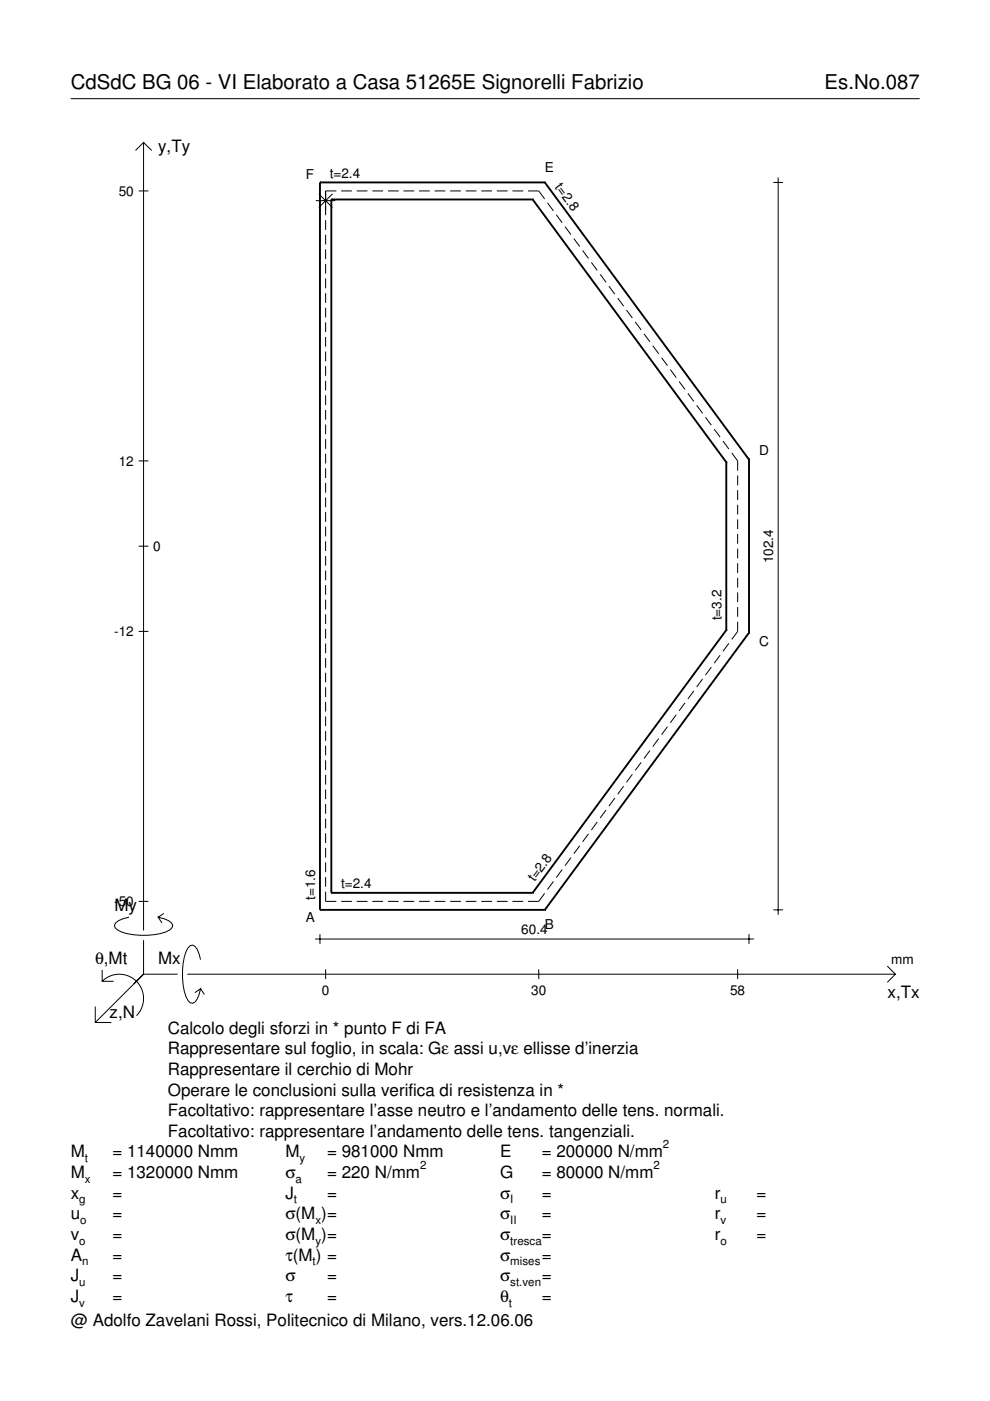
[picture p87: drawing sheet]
<svg xmlns="http://www.w3.org/2000/svg" width="210mm" height="297mm" viewBox="0 0 210 297" stroke-linecap="round" stroke-linejoin="round" font-family="sans-serif">
<defs><g id="words">
<g font-size="4.3">
<text x="15" y="18.9">CdSdC BG 06 - VI Elaborato a Casa 51265E Signorelli Fabrizio</text>
<text x="174.8" y="18.9">Es.No.087</text>
</g>
<g font-size="3.6">
<text x="33.5" y="32.3">y,Ty</text>
<text x="24.3" y="193.2">My</text>
<text x="20.1" y="204.5">θ,Mt</text>
<text x="33.5" y="204.5">Mx</text>
<text x="23.2" y="215.8">z,N</text>
<text x="188.2" y="211.7">x,Tx</text>
<text x="35.6" y="219.2">Calcolo degli sforzi in * punto F di FA</text>
<text x="35.6" y="227.9">Rappresentare il cerchio di Mohr</text>
<text x="35.6" y="223.5">Rappresentare sul foglio, in scala: Gε assi u,vε ellisse d’inerzia</text>
<text x="35.6" y="232.3">Operare le conclusioni sulla verifica di resistenza in *</text>
<text x="35.6" y="236.7">Facoltativo: rappresentare l’asse neutro e l’andamento delle tens. normali.</text>
<text x="15" y="245.4">M</text>
<text x="23.8" y="245.4">= 1140000 Nmm</text>
<text x="35.6" y="241">Facoltativo: rappresentare l’andamento delle tens. tangenziali.</text>
<text x="60.5" y="245.4">M</text>
<text x="69.3" y="245.4">= 981000 Nmm</text>
<text x="106" y="245.4">E</text>
<text x="114.9" y="245.4">= 200000 N/mm</text>
<text x="15" y="249.8">M</text>
<text x="23.8" y="249.8">= 1320000 Nmm</text>
<text x="60.5" y="249.8">σ</text>
<text x="69.3" y="249.8">= 220 N/mm</text>
<text x="106" y="249.8">G</text>
<text x="114.9" y="249.8">= 80000 N/mm</text>
<text x="15" y="254.2">x</text>
<text x="23.8" y="254.2">=</text>
<text x="60.5" y="254.2">J</text>
<text x="69.3" y="254.2">=</text>
<text x="106" y="254.2">σ</text>
<text x="114.9" y="254.2">=</text>
<text x="151.5" y="254.2">r</text>
<text x="160.4" y="254.2">=</text>
<text x="15" y="258.5">u</text>
<text x="15" y="262.9">v</text>
<text x="23.8" y="258.5">=</text>
<text x="23.8" y="262.9">=</text>
<text x="60.5" y="262.9">σ(M )=</text>
<text x="60.5" y="258.5">σ(M )=</text>
<text x="106" y="258.5">σ</text>
<text x="106" y="262.9">σ</text>
<text x="114.9" y="258.5">=</text>
<text x="114.9" y="262.9">=</text>
<text x="151.5" y="258.5">r</text>
<text x="151.5" y="262.9">r</text>
<text x="160.4" y="258.5">=</text>
<text x="160.4" y="262.9">=</text>
<text x="15" y="267.3">A</text>
<text x="23.8" y="267.3">=</text>
<text x="60.5" y="267.3">τ(M ) =</text>
<text x="106" y="267.3">σ</text>
<text x="114.9" y="267.3">=</text>
<text x="15" y="271.7">J</text>
<text x="23.8" y="271.7">=</text>
<text x="60.5" y="271.7">σ</text>
<text x="69.3" y="271.7">=</text>
<text x="106" y="271.7">σ</text>
<text x="114.9" y="271.7">=</text>
<text x="15" y="281.2">@ Adolfo Zavelani Rossi, Politecnico di Milano, vers.12.06.06</text>
<text x="15" y="276">J</text>
<text x="23.8" y="276">=</text>
<text x="60.5" y="276">τ</text>
<text x="69.3" y="276">=</text>
<text x="106" y="276">θ</text>
<text x="114.9" y="276">=</text>
</g>
<g font-size="2.9">
<text x="25.2" y="41.5">50</text>
<text x="64.8" y="37.9">F</text>
<text x="69.9" y="37.7">t=2.4</text>
<text x="115.5" y="36.5">E</text>
<text x="117.6" y="39.7" transform="rotate(54 117.6 39.7)">t=2.8</text>
<text x="25.2" y="98.7">12</text>
<text x="160.9" y="96.4">D</text>
<text x="32.5" y="116.8">0</text>
<text x="164" y="119.4" transform="rotate(-90 164 119.4)">102.4</text>
<text x="153" y="131.5" transform="rotate(-90 153 131.5)">t=3.2</text>
<text x="24.2" y="134.9">-12</text>
<text x="160.9" y="137">C</text>
<text x="66.8" y="190.9" transform="rotate(-90 66.8 190.9)">t=1.6</text>
<text x="72.3" y="188.3">t=2.4</text>
<text x="113.3" y="187" transform="rotate(-54 113.3 187)">t=2.8</text>
<text x="24.2" y="192.1">-50</text>
<text x="64.8" y="195.5">A</text>
<text x="115.5" y="196.9">B</text>
<text x="110.5" y="198.1">60.4</text>
<text x="189" y="204.5">mm</text>
<text x="68.2" y="210.9">0</text>
<text x="112.6" y="210.9">30</text>
<text x="154.8" y="210.9">58</text>
</g>
<g font-size="2.4">
<text x="140.6" y="243.4">2</text>
<text x="18" y="246.4">t</text>
<text x="18" y="250.8">x</text>
<text x="62.7" y="250.8">a</text>
<text x="63.5" y="246.4">y</text>
<text x="89.1" y="247.8">2</text>
<text x="138.6" y="247.8">2</text>
<text x="16.8" y="255.2">g</text>
<text x="62.3" y="255.2">t</text>
<text x="108.2" y="255.2">I</text>
<text x="152.7" y="255.2">u</text>
<text x="16.8" y="263.9">o</text>
<text x="17" y="259.5">o</text>
<text x="66.9" y="259.5">x</text>
<text x="66.9" y="263.9">y</text>
<text x="108.2" y="259.5">II</text>
<text x="108.2" y="263.9">tresca</text>
<text x="152.7" y="259.5">v</text>
<text x="152.7" y="263.9">o</text>
<text x="17.4" y="268.3">n</text>
<text x="66.3" y="268.3">t</text>
<text x="108.2" y="268.3">mises</text>
<text x="16.8" y="272.7">u</text>
<text x="108.2" y="272.7">st.ven</text>
<text x="16.8" y="277">v</text>
<text x="107.9" y="277">t</text>
</g>
</g></defs>
<g fill="none" stroke="#000" stroke-width=".21">
<path d="M15 20.9h180M28.7 31.9l1.7-1.7 1.8 1.7M30.4 30.2v167.1M164 38.7h2M165 37.7v156.2M29.4 40.5h2.1M67 42.5h4.1M67.6 41.1l2.9 2.9M69 46.7v2M69 49.8v2M69 52.9v2M69 56v2"/>
<path d="M69 59.1v2M70.5 41.1l-2.9 2.9M71.3 40.5h-2.3v5.1M72.3 40.5h2.3M75.6 40.5h2.3M78.9 40.5h2.3M82.2 40.5h2.3M85.5 40.5h2.3M88.8 40.5h2.3M92.1 40.5h2.3M95.4 40.5h2.3M98.7 40.5h2.3"/>
<path d="M102 40.5h2.3M105.3 40.5h2.3M108.7 40.5h2.2M112 40.5h2.2l1.3 1.7M116.1 43l1.2 1.7M117.9 45.5l1.3 1.7M119.8 48.1l1.3 1.7M121.7 50.6l1.2 1.7M123.5 53.1l1.3 1.7M125.4 55.6l1.2 1.7M127.2 58.2l1.3 1.7M69 62.2v2"/>
<path d="M69 65.2v2.1M69 68.3v2.1M69 71.4v2.1M69 74.5v2.1M69 77.6v2.1M129.1 60.7l1.3 1.7M131 63.2l1.2 1.7M132.8 65.7l1.3 1.7M134.7 68.3l1.2 1.7M136.5 70.8l1.3 1.7M138.4 73.3l1.3 1.7M140.3 75.8l1.2 1.7"/>
<path d="M142.1 78.4l1.3 1.7M29.4 97.7h2.1M69 80.7v2.1M69 83.8v2.1M69 86.9v2.1M69 90v2.1M69 93.1v2.1M69 96.2v2.1M69 99.3v2.1M144 80.9l1.2 1.7M145.8 83.4l1.3 1.7M147.7 85.9l1.3 1.7"/>
<path d="M149.6 88.5l1.2 1.7M151.4 91l1.3 1.7M153.3 93.5l1.2 1.7M155.1 96l1.3 1.7v2.1M29.4 115.8h2.1M69 102.4v2.1M69 105.5v2M69 108.6v2M69 111.7v2M69 114.8v2M69 117.9v2M156.4 100.8v2.1"/>
<path d="M156.4 103.9v2.1M156.4 107v2.1M156.4 110.1v2.1M156.4 113.2v2.1M156.4 116.3v2.1M156.4 119.4v2.1M29.4 133.9h2.1M69 121v2M69 124.1v2M69 127.1v2.1M69 130.2v2.1M69 133.3v2.1"/>
<path d="M69 136.4v2.1M69 139.5v2.1M152.7 138.9l-1.3 1.7M154.5 136.4l-1.2 1.7M156.4 122.5v2.1M156.4 125.6v2.1M156.4 128.7v2.1M156.4 131.8v2.1l-1.3 1.7M69 142.6v2.1M69 145.7v2.1M69 148.8v2.1M69 151.9v2.1"/>
<path d="M69 155v2.1M69 158.1v2.1M137.8 159.1l-1.3 1.7M139.7 156.6l-1.3 1.7M141.5 154.1l-1.2 1.7M143.4 151.5l-1.3 1.7M145.2 149l-1.2 1.7M147.1 146.5l-1.3 1.7M149 144l-1.3 1.7M150.8 141.4l-1.2 1.7M69 161.2v2.1M69 164.3v2.1"/>
<path d="M69 167.4v2M69 170.5v2M69 173.6v2M69 176.7v2M69 179.8v2M122.9 179.3l-1.2 1.7M124.8 176.8l-1.3 1.7M126.6 174.3l-1.2 1.7M128.5 171.7l-1.3 1.7M130.4 169.2l-1.3 1.7M132.2 166.7l-1.2 1.7M134.1 164.2l-1.3 1.7"/>
<path d="M135.9 161.6l-1.2 1.7M27.3 194.5a3.6 3.6 0 0 0-3 1.7l.1 .5a5.6 5.6 0 0 0 3.8 1.5 13.4 13.4 0 0 0 7.8-1l.5-.5 .1-.5a3.6 3.6 0 0 0-3.1-1.7l.8 1.2M29.4 191.1h2.1M30.4 199.3v7.3M34.7 193.7l-1.2 .8M66.8 199.1h93M67.8 198.1v2M69 189v2.1h2.3M69 182.9v2M69 186v2M72.3 191.1h2.3M75.6 191.1h2.3"/>
<path d="M78.9 191.1h2.3M82.2 191.1h2.3M85.5 191.1h2.3M88.8 191.1h2.3M92.1 191.1h2.3M95.4 191.1h2.3M98.7 191.1h2.3M102 191.1h2.3M105.3 191.1h2.3M108.7 191.1h2.2M115.5 189.4l-1.3 1.7h-2.2M117.3 186.9l-1.2 1.7"/>
<path d="M119.2 184.4l-1.3 1.7M121.1 181.8l-1.3 1.7M158.8 198.1v2M164 192.9h2M20.2 213.4v3.4h3.4M21.7 208.1a5.1 5.1 0 0 1 7.2 0 5.1 5.1 0 0 1 0 7.2M21.7 205.6v2.5h2.4M30.4 206.6l-10.2 10.2M30.4 206.6h7.2M39.7 206.6h150.1M42.5 203.5a3.6 3.6 0 0 0-1.7-3.1l-.5 .1a5.7 5.7 0 0 0-1.5 3.8 13.3 13.3 0 0 0 1 7.8l.5 .5 .5 .1a3.6 3.6 0 0 0 1.7-3.1l-1.2 .9M42.5 209.6l.8 1.3"/>
<path d="M69 205.5v2.1M114.2 205.5v2.1M156.4 205.5v2.1M188.1 204.8l1.7 1.8-1.7 1.7"/>
</g>
<g fill="none" stroke="#000" stroke-width=".4">
<path d="M67.8 38.7h.1M67.8 38.7h47.7M67.8 38.7v154.2M115.5 38.7h.1M115.5 38.7l43.3 58.7M70.2 42.3h.1M70.2 42.3h42.7M70.2 42.3v147M112.9 42.3h.1M112.9 42.3l41.1 55.7M154 98h.1M154 98v35.6"/>
<path d="M158.8 97.4h.1M158.8 97.4v36.8M154 133.6h.1M154 133.6l-41.1 55.7M158.8 134.2h.1M158.8 134.2l-43.3 58.7M67.8 192.9h.1M67.8 192.9h47.7M70.2 189.3h.1M70.2 189.3h42.7M112.9 189.3h.1M115.5 192.9h.1"/>
</g>
<use href="#words"/>
</svg>
